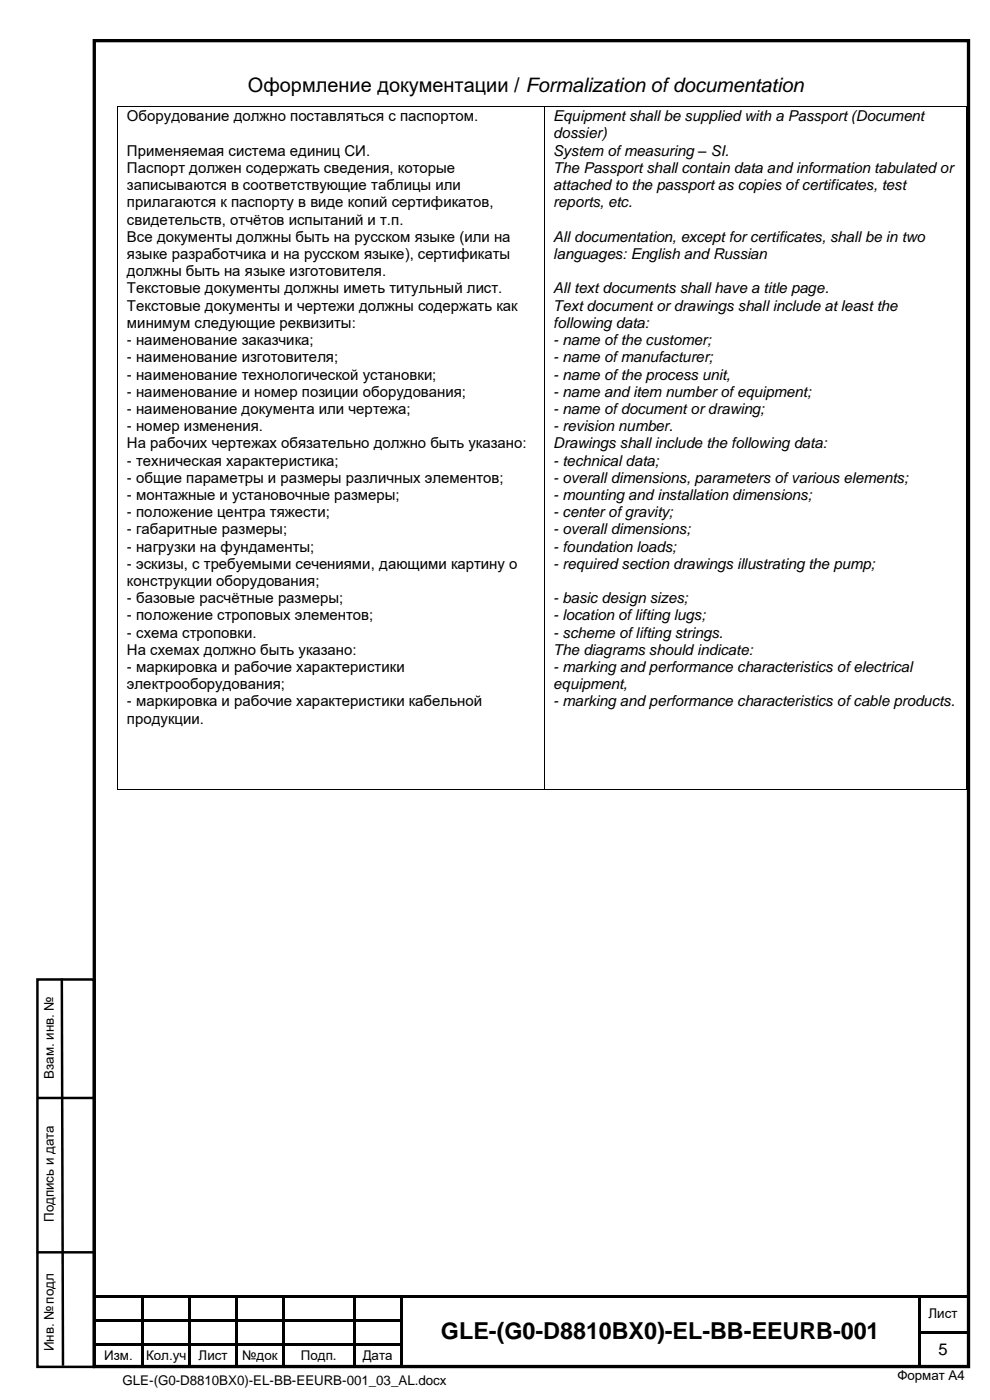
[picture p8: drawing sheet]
<svg xmlns="http://www.w3.org/2000/svg" width="210mm" height="297mm" viewBox="0 0 210 297" stroke-linecap="round" stroke-linejoin="round" font-family="sans-serif">
<defs><g id="words">
<text font-size="5" x="93.5" y="284.1">GLE-(G0-D8810BX0)-EL-BB-EEURB-001</text>
<text font-size="4.2" x="52.6" y="19.6">Оформление документации / Formalization of documentation</text>
<text font-size="3.5" x="199.1" y="287.4">5</text>
<g font-size="3.2">
<text x="26.9" y="25.7">Оборудование должно поставляться с паспортом.</text>
<text x="117.4" y="25.7">Equipment shall be supplied with a Passport (Document</text>
<text x="117.4" y="29.4">dossier)</text>
<text x="26.9" y="33.1">Применяемая система единиц СИ.</text>
<text x="117.4" y="33.1">System of measuring – SI.</text>
<text x="26.9" y="36.7">Паспорт должен содержать сведения, которые</text>
<text x="26.9" y="40.4">записываются в соответствующие таблицы или</text>
<text x="117.4" y="36.7">The Passport shall contain data and information tabulated or</text>
<text x="117.4" y="40.4">attached to the passport as copies of certificates, test</text>
<text x="26.9" y="44">прилагаются к паспорту в виде копий сертификатов,</text>
<text x="26.9" y="47.7">свидетельств, отчётов испытаний и т.п.</text>
<text x="117.4" y="44">reports, etc.</text>
<text x="26.9" y="51.3">Все документы должны быть на русском языке (или на</text>
<text x="117.4" y="51.3">All documentation, except for certificates, shall be in two</text>
<text x="26.9" y="55">языке разработчика и на русском языке), сертификаты</text>
<text x="26.9" y="58.6">должны быть на языке изготовителя.</text>
<text x="117.4" y="55">languages: English and Russian</text>
<text x="26.9" y="62.2">Текстовые документы должны иметь титульный лист.</text>
<text x="26.9" y="65.9">Текстовые документы и чертежи должны содержать как</text>
<text x="117.4" y="62.2">All text documents shall have a title page.</text>
<text x="117.4" y="65.9">Text document or drawings shall include at least the</text>
<text x="26.9" y="69.6">минимум следующие реквизиты:</text>
<text x="117.4" y="69.6">following data:</text>
<text x="26.9" y="73.2">- наименование заказчика;</text>
<text x="26.9" y="76.8">- наименование изготовителя;</text>
<text x="117.4" y="73.2">- name of the customer;</text>
<text x="117.4" y="76.8">- name of manufacturer;</text>
<text x="26.9" y="80.5">- наименование технологической установки;</text>
<text x="117.4" y="80.5">- name of the process unit,</text>
<text x="26.9" y="84.2">- наименование и номер позиции оборудования;</text>
<text x="26.9" y="87.8">- наименование документа или чертежа;</text>
<text x="117.4" y="84.2">- name and item number of equipment;</text>
<text x="117.4" y="87.8">- name of document or drawing;</text>
<text x="26.9" y="91.4">- номер изменения.</text>
<text x="26.9" y="95.1">На рабочих чертежах обязательно должно быть указано:</text>
<text x="117.4" y="91.4">- revision number.</text>
<text x="117.4" y="95.1">Drawings shall include the following data:</text>
<text x="26.9" y="98.8">- техническая характеристика;</text>
<text x="117.4" y="98.8">- technical data;</text>
<text x="26.9" y="102.4">- общие параметры и размеры различных элементов;</text>
<text x="26.9" y="106.1">- монтажные и установочные размеры;</text>
<text x="117.4" y="102.4">- overall dimensions, parameters of various elements;</text>
<text x="117.4" y="106.1">- mounting and installation dimensions;</text>
<text x="26.9" y="109.7">- положение центра тяжести;</text>
<text x="26.9" y="113.4">- габаритные размеры;</text>
<text x="117.4" y="109.7">- center of gravity;</text>
<text x="117.4" y="113.4">- overall dimensions;</text>
<text x="26.9" y="117">- нагрузки на фундаменты;</text>
<text x="117.4" y="117">- foundation loads;</text>
<text x="26.9" y="120.7">- эскизы, с требуемыми сечениями, дающими картину о</text>
<text x="26.9" y="124.4">конструкции оборудования;</text>
<text x="117.4" y="120.7">- required section drawings illustrating the pump;</text>
<text x="26.9" y="128">- базовые расчётные размеры;</text>
<text x="26.9" y="131.6">- положение строповых элементов;</text>
<text x="117.4" y="128">- basic design sizes;</text>
<text x="117.4" y="131.6">- location of lifting lugs;</text>
<text x="26.9" y="135.3">- схема строповки.</text>
<text x="117.4" y="135.3">- scheme of lifting strings.</text>
<text x="26.9" y="139">На схемах должно быть указано:</text>
<text x="26.9" y="142.6">- маркировка и рабочие характеристики</text>
<text x="117.4" y="139">The diagrams should indicate:</text>
<text x="117.4" y="142.6">- marking and performance characteristics of electrical</text>
<text x="26.9" y="146.2">электрооборудования;</text>
<text x="26.9" y="149.9">- маркировка и рабочие характеристики кабельной</text>
<text x="117.4" y="146.2">equipment,</text>
<text x="117.4" y="149.9">- marking and performance characteristics of cable products.</text>
<text x="26.9" y="153.6">продукции.</text>
</g>
<g font-size="2.8">
<text x="11.4" y="228.8" transform="rotate(-90 11.4 228.8)">Взам. инв. №</text>
<text x="11.4" y="259.2" transform="rotate(-90 11.4 259.2)">Подпись и дата</text>
<text x="197" y="279.7">Лист</text>
<text x="11.4" y="286.7" transform="rotate(-90 11.4 286.7)">Инв. № подл</text>
<text x="22.1" y="288.6">Изм.</text>
<text x="26" y="293.8">GLE-(G0-D8810BX0)-EL-BB-EEURB-001_03_AL.docx</text>
<text x="31" y="288.6">Кол.уч</text>
<text x="42.1" y="288.6">Лист</text>
<text x="51.4" y="288.6">№док</text>
<text x="63.8" y="288.6">Подп.</text>
<text x="76.9" y="288.6">Дата</text>
<text x="190.4" y="292.8">Формат А4</text>
</g>
</g></defs>
<path d="M20 8.6h185.5v281.3h-185.5z" fill="none" stroke="#000" stroke-width=".71" stroke-linecap="butt"/>
<g fill="#000">
<path d="M24.9 22.6h.2v.2h-.2z" fill-rule="evenodd"/>
<path d="M24.9 22.6h.2v.2h-.2z" fill-rule="evenodd"/>
<path d="M115.4 22.6h.2v.2h-.2z" fill-rule="evenodd"/>
<path d="M205 22.6h.2v.2h-.2z" fill-rule="evenodd"/>
<path d="M205 22.6h.2v.2h-.2z" fill-rule="evenodd"/>
<path d="M24.9 167.5h.2v.2h-.2z" fill-rule="evenodd"/>
<path d="M24.9 167.5h.2v.2h-.2z" fill-rule="evenodd"/>
<path d="M115.4 167.5h.2v.2h-.2z" fill-rule="evenodd"/>
<path d="M205 167.5h.2v.2h-.2z" fill-rule="evenodd"/>
<path d="M205 167.5h.2v.2h-.2z" fill-rule="evenodd"/>
<path d="M20 274.9h10v.5h-10z" fill-rule="evenodd"/>
<path d="M30 275.4l.5 .1z" fill-rule="evenodd"/>
<path d="M30 274.9h.5v.5h-.5z" fill-rule="evenodd"/>
<path d="M30 275.5h.5v4.4h-.5z" fill-rule="evenodd"/>
<path d="M30.5 274.9h9.5v.5h-9.5z" fill-rule="evenodd"/>
<path d="M40 275.4l.5 .1z" fill-rule="evenodd"/>
<path d="M40 274.9h.5v.5h-.5z" fill-rule="evenodd"/>
<path d="M40 275.5h.5v4.4h-.5z" fill-rule="evenodd"/>
<path d="M40.5 274.9h9.4v.5h-9.4z" fill-rule="evenodd"/>
<path d="M49.9 275.4l.5 .1z" fill-rule="evenodd"/>
<path d="M49.9 274.9h.5v.5h-.5z" fill-rule="evenodd"/>
<path d="M49.9 275.5h.5v4.4h-.5z" fill-rule="evenodd"/>
<path d="M50.4 274.9h9.5v.5h-9.5z" fill-rule="evenodd"/>
<path d="M59.9 275.4l.5 .1z" fill-rule="evenodd"/>
<path d="M59.9 274.9h.5v.5h-.5z" fill-rule="evenodd"/>
<path d="M59.9 275.5h.5v4.4h-.5z" fill-rule="evenodd"/>
<path d="M60.4 274.9h14.5v.5h-14.5z" fill-rule="evenodd"/>
<path d="M74.9 275.4l.5 .1z" fill-rule="evenodd"/>
<path d="M74.9 274.9h.5v.5h-.5z" fill-rule="evenodd"/>
<path d="M74.9 275.5h.5v4.4h-.5z" fill-rule="evenodd"/>
<path d="M75.4 274.9h9.5v.5h-9.5z" fill-rule="evenodd"/>
<path d="M84.9 275.4l.5 .1z" fill-rule="evenodd"/>
<path d="M84.9 274.9h.5v.5h-.5z" fill-rule="evenodd"/>
<path d="M84.9 275.5h.5v4.4h-.5z" fill-rule="evenodd"/>
<path d="M85.4 274.9h109.4v.5h-109.4z" fill-rule="evenodd"/>
<path d="M194.8 275.4l.5 .1z" fill-rule="evenodd"/>
<path d="M194.8 274.9h.5v.5h-.5z" fill-rule="evenodd"/>
<path d="M194.8 275.5h.5v4.4h-.5z" fill-rule="evenodd"/>
<path d="M195.3 274.9h9.8v.5h-9.8z" fill-rule="evenodd"/>
<path d="M20 279.9h10v.5h-10z" fill-rule="evenodd"/>
<path d="M20 285h10v.5h-10z" fill-rule="evenodd"/>
<path d="M30 279.9h.5v.5h-.5z" fill-rule="evenodd"/>
<path d="M30 280.4h.5v2h-.5z" fill-rule="evenodd"/>
<path d="M30 282.4h.5v.6h-.5z" fill-rule="evenodd"/>
<path d="M30 283h.5v2h-.5z" fill-rule="evenodd"/>
<path d="M30 285h.5v.6h-.5z" fill-rule="evenodd"/>
<path d="M30 285.6h.5v4.4h-.5z" fill-rule="evenodd"/>
<path d="M30.5 279.9h9.5v.5h-9.5z" fill-rule="evenodd"/>
<path d="M30.5 285h9.5v.5h-9.5z" fill-rule="evenodd"/>
<path d="M40 279.9h.5v.5h-.5z" fill-rule="evenodd"/>
<path d="M40 280.4h.5v2h-.5z" fill-rule="evenodd"/>
<path d="M40 282.4h.5v.6h-.5z" fill-rule="evenodd"/>
<path d="M40 283h.5v2h-.5z" fill-rule="evenodd"/>
<path d="M40 285h.5v.6h-.5z" fill-rule="evenodd"/>
<path d="M40 285.6h.5v4.4h-.5z" fill-rule="evenodd"/>
<path d="M40.5 279.9h9.4v.5h-9.4z" fill-rule="evenodd"/>
<path d="M40.5 285h9.4v.5h-9.4z" fill-rule="evenodd"/>
<path d="M49.9 279.9h.5v.5h-.5z" fill-rule="evenodd"/>
<path d="M49.9 280.4h.5v2h-.5z" fill-rule="evenodd"/>
<path d="M49.9 282.4h.5v.6h-.5z" fill-rule="evenodd"/>
<path d="M49.9 283h.5v2h-.5z" fill-rule="evenodd"/>
<path d="M49.9 285h.5v.6h-.5z" fill-rule="evenodd"/>
<path d="M49.9 285.6h.5v4.4h-.5z" fill-rule="evenodd"/>
<path d="M50.4 279.9h9.5v.5h-9.5z" fill-rule="evenodd"/>
<path d="M50.4 285h9.5v.5h-9.5z" fill-rule="evenodd"/>
<path d="M59.9 279.9h.5v.5h-.5z" fill-rule="evenodd"/>
<path d="M59.9 280.4h.5v2h-.5z" fill-rule="evenodd"/>
<path d="M59.9 282.4h.5v.6h-.5z" fill-rule="evenodd"/>
<path d="M59.9 283h.5v2h-.5z" fill-rule="evenodd"/>
<path d="M59.9 285h.5v.6h-.5z" fill-rule="evenodd"/>
<path d="M59.9 285.6h.5v4.4h-.5z" fill-rule="evenodd"/>
<path d="M60.4 279.9h14.5v.5h-14.5z" fill-rule="evenodd"/>
<path d="M60.4 285h14.5v.5h-14.5z" fill-rule="evenodd"/>
<path d="M74.9 279.9h.5v.5h-.5z" fill-rule="evenodd"/>
<path d="M74.9 280.4h.5v2h-.5z" fill-rule="evenodd"/>
<path d="M74.9 282.4h.5v.6h-.5z" fill-rule="evenodd"/>
<path d="M74.9 283h.5v2h-.5z" fill-rule="evenodd"/>
<path d="M74.9 285h.5v.6h-.5z" fill-rule="evenodd"/>
<path d="M74.9 285.6h.5v4.4h-.5z" fill-rule="evenodd"/>
<path d="M75.4 279.9h9.5v.5h-9.5z" fill-rule="evenodd"/>
<path d="M75.4 285h9.5v.5h-9.5z" fill-rule="evenodd"/>
<path d="M84.9 279.9h.5v.5h-.5z" fill-rule="evenodd"/>
<path d="M84.9 280.4h.5v2h-.5z" fill-rule="evenodd"/>
<path d="M84.9 282.4h.5v.6h-.5z" fill-rule="evenodd"/>
<path d="M84.9 283h.5v2h-.5z" fill-rule="evenodd"/>
<path d="M84.9 285h.5v.6h-.5z" fill-rule="evenodd"/>
<path d="M84.9 285.6h.5v4.4h-.5z" fill-rule="evenodd"/>
<path d="M194.8 279.9h.5v.5h-.5z" fill-rule="evenodd"/>
<path d="M194.8 280.4h.5v2h-.5z" fill-rule="evenodd"/>
<path d="M194.8 282.4h.5v.6h-.5z" fill-rule="evenodd"/>
<path d="M194.8 283h.5v2h-.5z" fill-rule="evenodd"/>
<path d="M194.8 285h.5v.6h-.5z" fill-rule="evenodd"/>
<path d="M194.8 285.6h.5v4.4h-.5z" fill-rule="evenodd"/>
<path d="M195.3 282.4h9.8v.5h-9.8z" fill-rule="evenodd"/>
</g>
<path d="M7.9 207.8h12v82.2h-12zM13.1 207.6l.3 82.1M7.9 232.9h12M7.8 265.7h12" fill="none" stroke="#000" stroke-width=".53"/>
<path d="M25 22.8v144.7M25.1 22.7h90.3M115.5 22.8v144.7M115.6 22.7h89.4M205.1 22.8v144.7M25.1 167.6h90.3M115.6 167.6h89.4" fill="none" stroke="#000" stroke-width=".21"/>
<use href="#words"/>
</svg>
